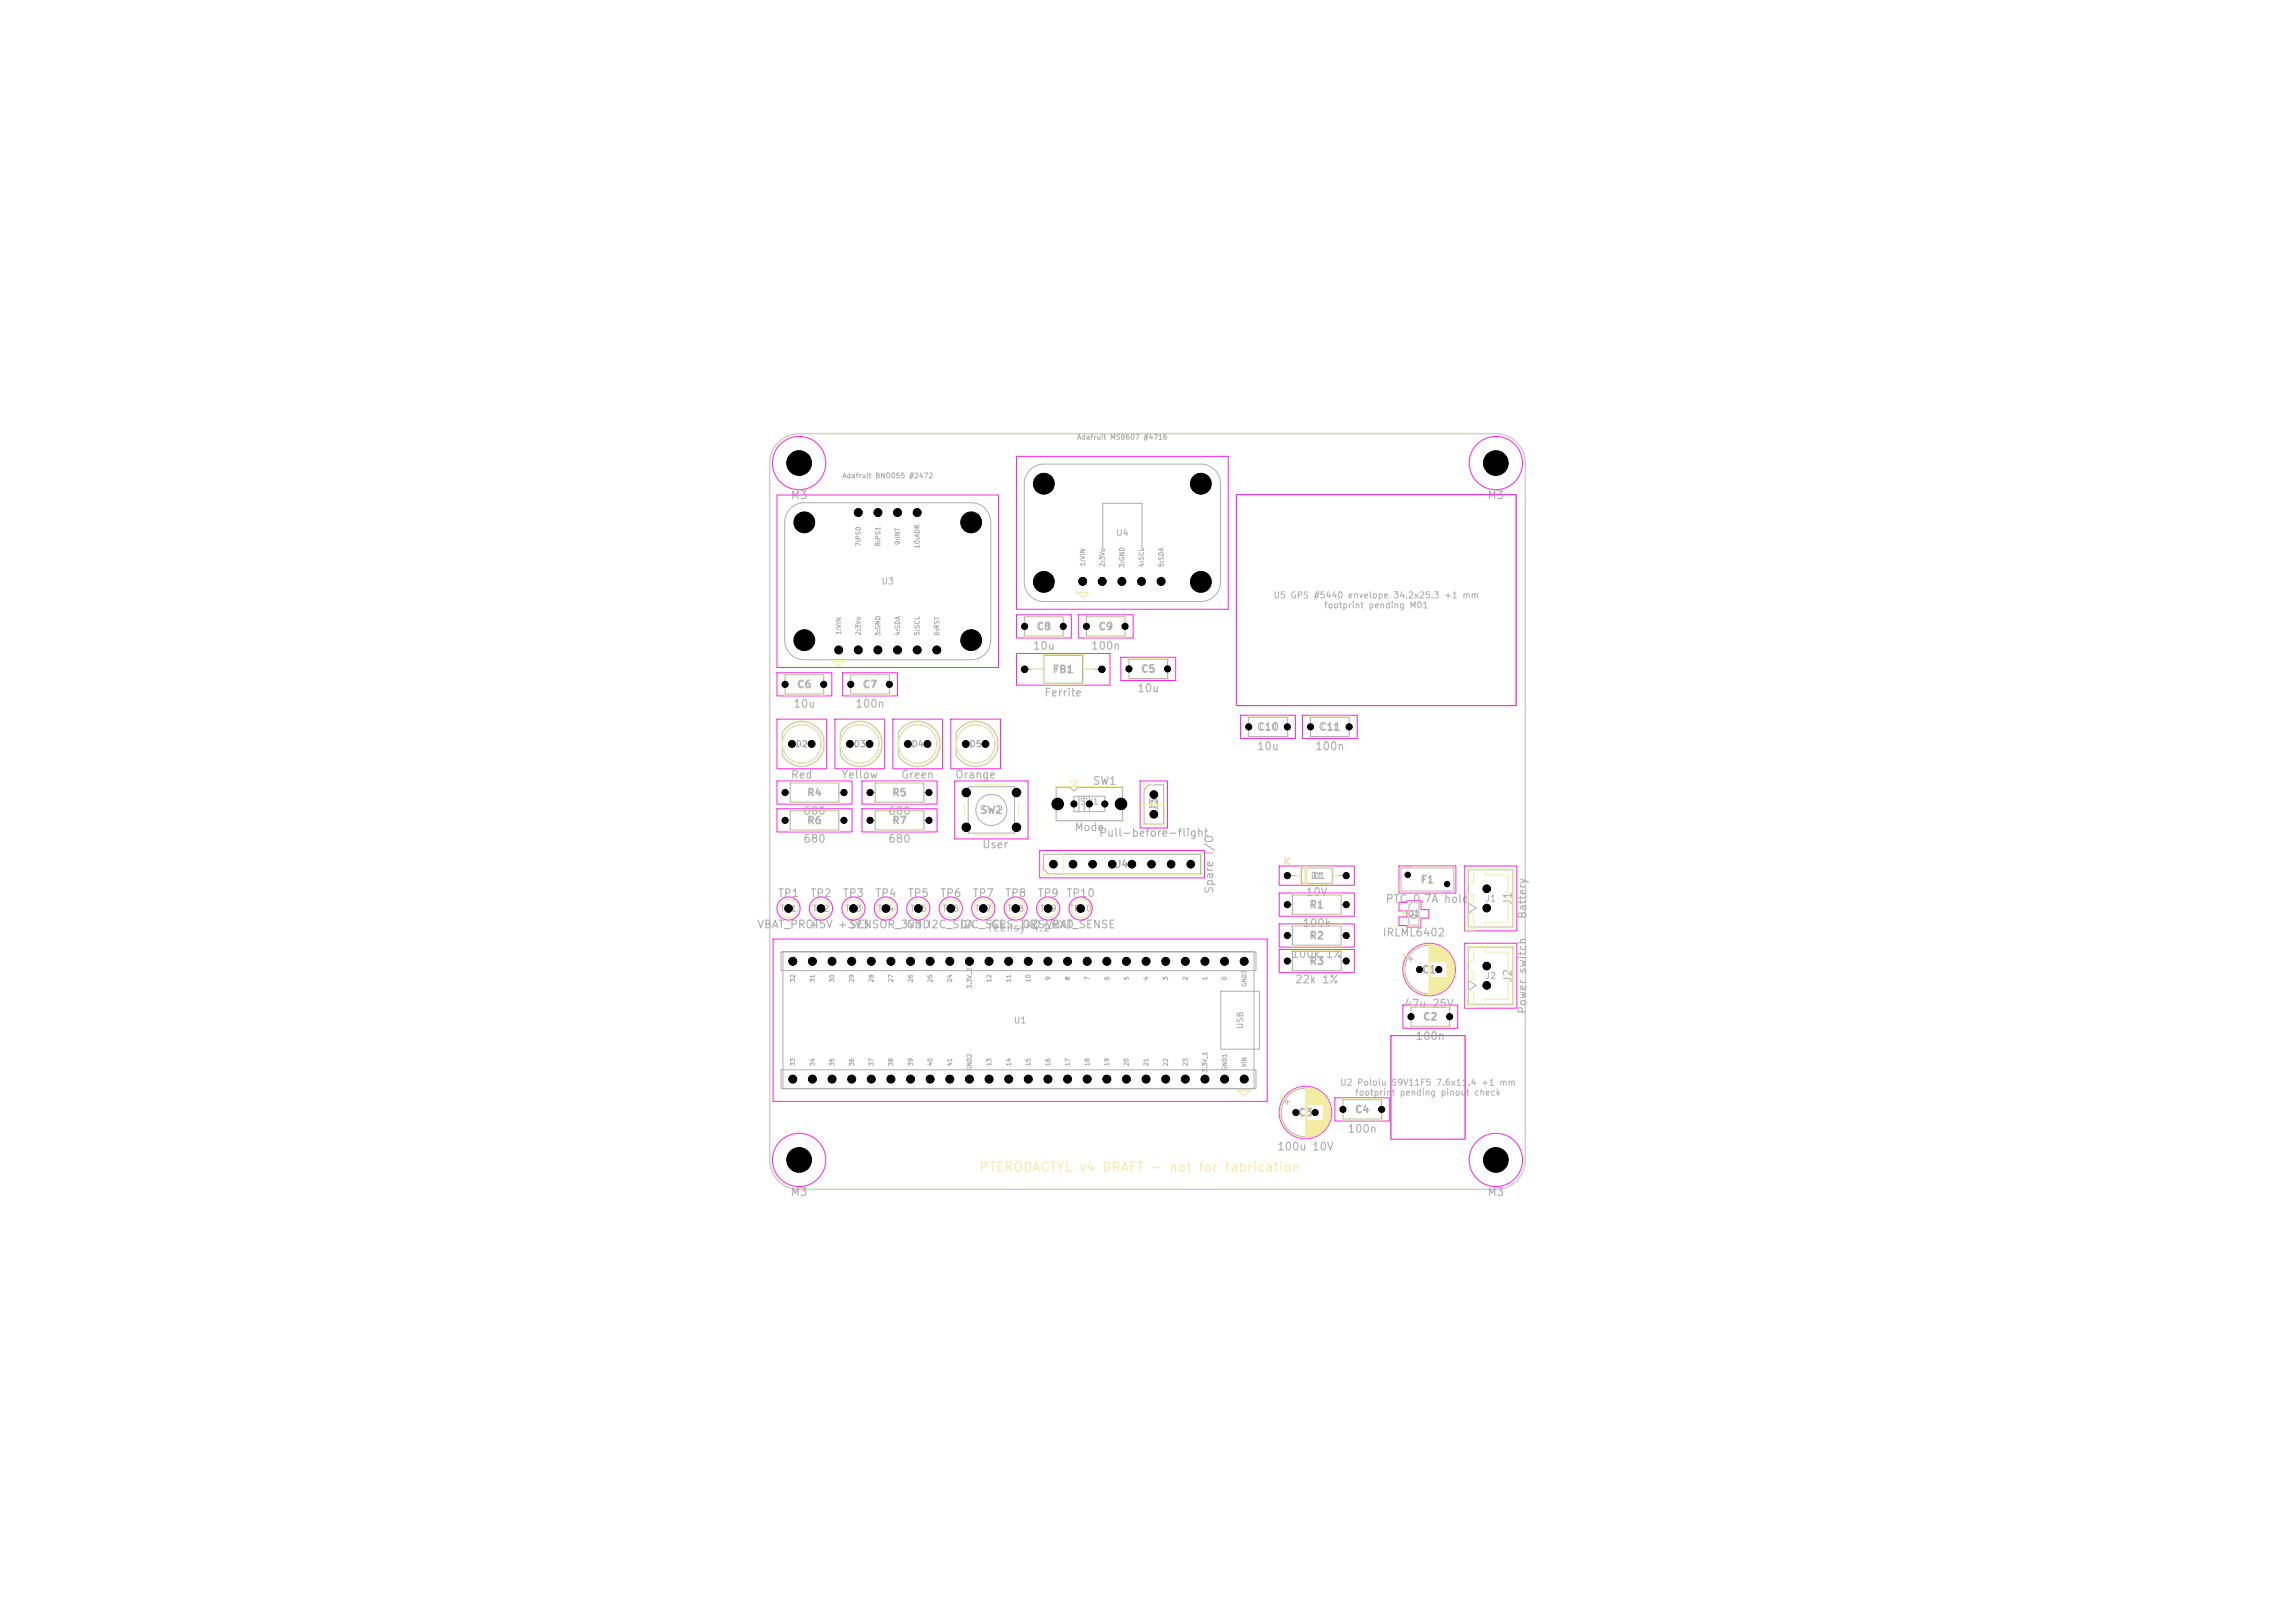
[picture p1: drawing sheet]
<svg xmlns="http://www.w3.org/2000/svg" width="297mm" height="210mm" viewBox="0 0 297 210" stroke-linecap="round" stroke-linejoin="round" font-family="sans-serif">
<defs><g id="words">
<text font-size="1.2" fill="#f2eda1" x="126.6" y="151.9">PTERODACTYL v4 DRAFT - not for fabrication</text>
<g font-size="1" fill="#afafaf">
<text x="102.3" y="64.8">M3</text>
<text x="192.4" y="64.8">M3</text>
<text x="134" y="81.8">C8</text>
<text x="142" y="81.8">C9</text>
<text x="103" y="89.3">C6</text>
<text x="111.5" y="89.3">C7</text>
<text x="133.6" y="84.3">10u</text>
<text x="136.1" y="87.4">FB1</text>
<text x="141.1" y="84.3">100n</text>
<text x="147.1" y="89.8">10u</text>
<text x="147.5" y="87.3">C5</text>
<text x="102.6" y="91.8">10u</text>
<text x="110.6" y="91.8">100n</text>
<text x="135.1" y="90.4">Ferrite</text>
<text x="162.5" y="94.8">C10</text>
<text x="170.5" y="94.8">C11</text>
<text x="102.3" y="101">Red</text>
<text x="108.8" y="101">Yellow</text>
<text x="116.5" y="101">Green</text>
<text x="123.5" y="101">Orange</text>
<text x="141.3" y="101.8">SW1</text>
<text x="162.6" y="97.3">10u</text>
<text x="170.1" y="97.3">100n</text>
<text x="103.9" y="105.7">680</text>
<text x="104.3" y="106.9">R6</text>
<text x="104.3" y="103.3">R4</text>
<text x="114.9" y="105.7">680</text>
<text x="115.3" y="103.3">R5</text>
<text x="115.3" y="106.9">R7</text>
<text x="126.7" y="105.6">SW2</text>
<text x="139" y="107.8">Mode</text>
<text x="150.1" y="105" transform="rotate(-90 150.1 105)">J3</text>
<text x="103.9" y="109.3">680</text>
<text x="114.9" y="109.3">680</text>
<text x="127" y="110">User</text>
<text x="142.2" y="108.5">Pull-before-flight</text>
<text x="144.3" y="112.6">J4</text>
<text x="166" y="112.3">K</text>
<text x="100.6" y="116.3">TP1</text>
<text x="104.8" y="116.3">TP2</text>
<text x="109" y="116.3">TP3</text>
<text x="113.2" y="116.3">TP4</text>
<text x="117.4" y="116.3">TP5</text>
<text x="121.6" y="116.3">TP6</text>
<text x="125.8" y="116.3">TP7</text>
<text x="130" y="116.3">TP8</text>
<text x="134.2" y="116.3">TP9</text>
<text x="137.9" y="116.3">TP10</text>
<text x="157.2" y="115.7" transform="rotate(-90 157.2 115.7)">Spare I/O</text>
<text x="168.9" y="116.2">10V</text>
<text x="169.3" y="117.8">R1</text>
<text x="179.2" y="117.1">PTC 0.7A hold</text>
<text x="183.7" y="114.6">F1</text>
<text x="195.9" y="117.2" transform="rotate(-90 195.9 117.2)">J1</text>
<text x="197.8" y="119" transform="rotate(-90 197.8 119)">Battery</text>
<text x="97.9" y="120.4">VBAT_PROT</text>
<text x="104.6" y="120.4">+5V +3V3</text>
<text x="109.8" y="120.4">SENSOR_3V3 I2C_SDA</text>
<text x="117.2" y="120.4">GND</text>
<text x="124.2" y="120.4">I2C_SCL</text>
<text x="127.7" y="120.8">Teensy 4.1</text>
<text x="128.1" y="120.4">GPS_TXD VBAT_SENSE</text>
<text x="132.2" y="120.4">GPS_RXD</text>
<text x="167" y="124.2">100k 1%</text>
<text x="168.5" y="120.2">100k</text>
<text x="169.3" y="121.8">R2</text>
<text x="169.3" y="125.1">R3</text>
<text x="178.9" y="121.4">IRLML6402</text>
<text x="167.5" y="127.5">22k 1%</text>
<text x="181.7" y="130.6">47u 25V</text>
<text x="183.9" y="126.2">C1</text>
<text x="195.9" y="127.2" transform="rotate(-90 195.9 127.2)">J2</text>
<text x="197.8" y="131.3" transform="rotate(-90 197.8 131.3)">Power switch</text>
<text x="183.1" y="134.8">100n</text>
<text x="184" y="132.3">C2</text>
<text x="165.2" y="149.1">100u 10V</text>
<text x="167.9" y="144.7">C3</text>
<text x="174.3" y="146.8">100n</text>
<text x="175.2" y="144.3">C4</text>
<text x="102.3" y="155">M3</text>
<text x="192.4" y="155">M3</text>
</g>
<g font-size=".8" fill="#afafaf">
<text x="144.4" y="69.5">U4</text>
<text x="114" y="75.8">U3</text>
<text x="164.7" y="77.6">U5 GPS #5440 envelope 34.2x25.3 +1 mm</text>
<text x="171.3" y="78.9">footprint pending M01</text>
<text x="102.9" y="96.9">D2</text>
<text x="110.4" y="96.9">D3</text>
<text x="117.9" y="96.9">D4</text>
<text x="125.4" y="96.9">D5</text>
<text x="139.7" y="104.3">SW1</text>
<text x="148.6" y="104.7">J3</text>
<text x="169.5" y="113.9">D1</text>
<text x="100.9" y="118.2">TP1</text>
<text x="105.1" y="118.2">TP2</text>
<text x="109.3" y="118.2">TP3</text>
<text x="113.5" y="118.2">TP4</text>
<text x="117.7" y="118.2">TP5</text>
<text x="121.9" y="118.2">TP6</text>
<text x="126.1" y="118.2">TP7</text>
<text x="130.3" y="118.2">TP8</text>
<text x="134.5" y="118.2">TP9</text>
<text x="138.3" y="118.2">TP10</text>
<text x="182.1" y="118.9">Q1</text>
<text x="192.2" y="116.9">J1</text>
<text x="192.2" y="126.9">J2</text>
<text x="131.1" y="132.6">U1</text>
<text x="161.1" y="133.2" transform="rotate(-90 161.1 133.2)">USB</text>
<text x="173.4" y="140.7">U2 Pololu S9V11F5 7.6x11.4 +1 mm</text>
<text x="175.3" y="142">footprint pending pinout check</text>
</g>
<g font-size=".7" fill="#afafaf">
<text x="139.3" y="57">Adafruit MS8607 #4716</text>
<text x="108.9" y="62">Adafruit BNO055 #2472</text>
<text x="183.5" y="119" transform="rotate(-90 183.5 119)">Q1</text>
</g>
<g font-size=".6" fill="#afafaf">
<text x="111.5" y="70.8" transform="rotate(-90 111.5 70.8)">7:PS0</text>
<text x="114.1" y="70.8" transform="rotate(-90 114.1 70.8)">8:PS1</text>
<text x="116.6" y="70.6" transform="rotate(-90 116.6 70.6)">9:INT</text>
<text x="119.1" y="71.1" transform="rotate(-90 119.1 71.1)">10:ADR</text>
<text x="140.6" y="73.3" transform="rotate(-90 140.6 73.3)">1:VIN</text>
<text x="143.1" y="73.4" transform="rotate(-90 143.1 73.4)">2:3Vo</text>
<text x="145.6" y="73.5" transform="rotate(-90 145.6 73.5)">3:GND</text>
<text x="148.2" y="73.4" transform="rotate(-90 148.2 73.4)">4:SCL</text>
<text x="150.7" y="73.5" transform="rotate(-90 150.7 73.5)">5:SDA</text>
<text x="109" y="82.2" transform="rotate(-90 109 82.2)">1:VIN</text>
<text x="111.5" y="82.3" transform="rotate(-90 111.5 82.3)">2:3Vo</text>
<text x="114.1" y="82.4" transform="rotate(-90 114.1 82.4)">3:GND</text>
<text x="116.6" y="82.3" transform="rotate(-90 116.6 82.3)">4:SDA</text>
<text x="119.1" y="82.3" transform="rotate(-90 119.1 82.3)">5:SCL</text>
<text x="121.7" y="82.3" transform="rotate(-90 121.7 82.3)">6:RST</text>
</g>
<g font-size=".5" fill="#afafaf">
<text x="103" y="127.2" transform="rotate(-90 103 127.2)">32</text>
<text x="105.6" y="127.2" transform="rotate(-90 105.6 127.2)">31</text>
<text x="108.1" y="127.2" transform="rotate(-90 108.1 127.2)">30</text>
<text x="110.6" y="127.2" transform="rotate(-90 110.6 127.2)">29</text>
<text x="113.2" y="127.2" transform="rotate(-90 113.2 127.2)">28</text>
<text x="115.7" y="127.2" transform="rotate(-90 115.7 127.2)">27</text>
<text x="118.3" y="127.2" transform="rotate(-90 118.3 127.2)">26</text>
<text x="120.8" y="127.2" transform="rotate(-90 120.8 127.2)">25</text>
<text x="123.3" y="127.2" transform="rotate(-90 123.3 127.2)">24</text>
<text x="125.9" y="128" transform="rotate(-90 125.9 128)">3.3V_2</text>
<text x="128.4" y="127.2" transform="rotate(-90 128.4 127.2)">12</text>
<text x="131" y="127.2" transform="rotate(-90 131 127.2)">11</text>
<text x="133.5" y="127.2" transform="rotate(-90 133.5 127.2)">10</text>
<text x="136" y="126.9" transform="rotate(-90 136 126.9)">9</text>
<text x="138.6" y="126.9" transform="rotate(-90 138.6 126.9)">8</text>
<text x="141.1" y="126.9" transform="rotate(-90 141.1 126.9)">7</text>
<text x="143.7" y="126.9" transform="rotate(-90 143.7 126.9)">6</text>
<text x="146.2" y="126.9" transform="rotate(-90 146.2 126.9)">5</text>
<text x="148.7" y="126.9" transform="rotate(-90 148.7 126.9)">4</text>
<text x="151.3" y="126.9" transform="rotate(-90 151.3 126.9)">3</text>
<text x="153.8" y="126.9" transform="rotate(-90 153.8 126.9)">2</text>
<text x="156.4" y="126.9" transform="rotate(-90 156.4 126.9)">1</text>
<text x="158.9" y="126.9" transform="rotate(-90 158.9 126.9)">0</text>
<text x="161.4" y="127.7" transform="rotate(-90 161.4 127.7)">GND3</text>
<text x="103" y="138" transform="rotate(-90 103 138)">33</text>
<text x="105.6" y="138" transform="rotate(-90 105.6 138)">34</text>
<text x="108.1" y="138" transform="rotate(-90 108.1 138)">35</text>
<text x="110.6" y="138" transform="rotate(-90 110.6 138)">36</text>
<text x="113.2" y="138" transform="rotate(-90 113.2 138)">37</text>
<text x="115.7" y="138" transform="rotate(-90 115.7 138)">38</text>
<text x="118.3" y="138" transform="rotate(-90 118.3 138)">39</text>
<text x="120.8" y="138" transform="rotate(-90 120.8 138)">40</text>
<text x="123.3" y="138" transform="rotate(-90 123.3 138)">41</text>
<text x="125.9" y="138.6" transform="rotate(-90 125.9 138.6)">GND2</text>
<text x="128.4" y="138" transform="rotate(-90 128.4 138)">13</text>
<text x="131" y="138" transform="rotate(-90 131 138)">14</text>
<text x="133.5" y="138" transform="rotate(-90 133.5 138)">15</text>
<text x="136" y="138" transform="rotate(-90 136 138)">16</text>
<text x="138.6" y="138" transform="rotate(-90 138.6 138)">17</text>
<text x="141.1" y="138" transform="rotate(-90 141.1 138)">18</text>
<text x="143.7" y="138" transform="rotate(-90 143.7 138)">19</text>
<text x="146.2" y="138" transform="rotate(-90 146.2 138)">20</text>
<text x="148.7" y="138" transform="rotate(-90 148.7 138)">21</text>
<text x="151.3" y="138" transform="rotate(-90 151.3 138)">22</text>
<text x="153.8" y="138" transform="rotate(-90 153.8 138)">23</text>
<text x="156.4" y="138.8" transform="rotate(-90 156.4 138.8)">3.3V_1</text>
<text x="158.9" y="138.6" transform="rotate(-90 158.9 138.6)">GND1</text>
<text x="161.4" y="138.1" transform="rotate(-90 161.4 138.1)">VIN</text>
</g>
</g></defs>
<path d="M100.7 57.2a3.8 3.8 0 0 1 2.7-1.1h90.2a3.8 3.8 0 0 1 3.8 3.8v90.2a3.8 3.8 0 0 1-3.8 3.8h-90.2a3.8 3.8 0 0 1-3.8-3.8v-90.2a3.8 3.8 0 0 1 1.1-2.7z" fill="none" stroke="#d0d2cd" stroke-width=".2"/>
<g fill="none" stroke="#afafaf" stroke-width=".13">
<path d="M102.3 65.8a2.54 2.54 0 0 1 1.8-.7h21.6a2.54 2.54 0 0 1 2.5 2.5v15.2a2.54 2.54 0 0 1-2.5 2.6h-21.6a2.54 2.54 0 0 1-2.6-2.6v-15.2a2.54 2.54 0 0 1 .8-1.8zM132.6 79.8h5v2.5h-5zM133.3 60.8a2.54 2.54 0 0 1 1.8-.7h20.3a2.54 2.54 0 0 1 2.5 2.5v12.7a2.54 2.54 0 0 1-2.5 2.5h-20.3a2.54 2.54 0 0 1-2.6-2.5v-12.7a2.54 2.54 0 0 1 .8-1.8zM140.6 79.8h5v2.5h-5zM142.7 71v-5.9h5.1v6M160 64h36.2v27.3h-36.2zM101.6 87.3h5v2.5h-5zM101.7 94.2a2.9 2.9 0 0 1 4.3 .2 2.9 2.9 0 0 1-.6 4.2 2.9 2.9 0 0 1-4.1-.9v-2.9zM109.2 94.2a2.9 2.9 0 0 1 4.3 .2 2.9 2.9 0 0 1-.6 4.2 2.9 2.9 0 0 1-4.1-.9v-2.9zM110.1 87.3h5v2.5h-5zM116.7 94.2a2.9 2.9 0 0 1 4.3 .2 2.9 2.9 0 0 1-.6 4.2 2.9 2.9 0 0 1-4.1-.9v-2.9zM124.2 94.2a2.9 2.9 0 0 1 4.3 .2 2.9 2.9 0 0 1-.6 4.2 2.9 2.9 0 0 1-4.1-.9v-2.9z"/>
<path d="M132.6 86.6h2.5M135.1 84.8h5v3.6h-5zM140.1 86.6h2.5M146.1 85.3h5v2.5h-5zM161.6 92.8h5v2.5h-5zM169.6 92.8h5v2.5h-5zM101.6 102.6h.7M101.6 106.2h.7M102.3 104.9h6.3v2.5h-6.3zM102.3 101.3h6.3v2.5h-6.3zM108.6 102.6h.6M108.6 106.2h.6"/>
<path d="M112.6 102.6h.7M112.6 106.2h.7M113.3 101.3h6.3v2.5h-6.3zM113.3 104.9h6.3v2.5h-6.3zM119.6 102.6h.6M119.6 106.2h.6M125.3 101.8h6v6h-6zM135 110.6h20.4v2.5h-19.7l-.7-.6zM136.7 101.9h1.8l.5 .5 .5-.5h5.8v4.3h-8.6zM139 103h4v2h-4zM139.6 103v2M140.3 103v2"/>
<path d="M141 103v2M148 102.2l.7-.6h1.9v5h-2.6zM166.6 113.3h1.8M166.6 117.1h.7M167.3 119.8h6.3v2.5h-6.3zM167.3 115.8h6.3v2.5h-6.3zM168.4 112.3h4v2h-4zM168.9 112.3v2M169 112.3v2M169.1 112.3v2M172.4 113.3h1.8M173.6 117.1h.6"/>
<path d="M181.3 112.3h6.9v3h-6.9zM182.7 116.8h.9v2.9h-1.3v-2.6zM190 112.6h5.8v7.4h-5.8zM190 116.9l1 .6-1 .6M101.1 123.2h61.4v2.4h-61.4zM101.1 138.4h61.4v2.4h-61.4zM101.3 123.1h61v17.8h-61zM158 128.3h5v7.5h-5zM166.6 121.1h.7M166.6 124.4h.7M167.3 123.1h6.3v2.5h-6.3zM173.6 121.1h.6"/>
<path d="M173.6 124.4h.6M180 134h9.6v13.4h-9.6zM182.3 124.1h.6M182.6 123.8v.6M182.6 130.3h5v2.5h-5zM190 122.6h5.8v7.4h-5.8zM190 126.9l1 .6-1 .6M166.3 142.6h.6M166.6 142.3v.6M173.8 142.3h5v2.5h-5z"/>
<circle cx="103.8" cy="96.3" r="2.5"/>
<circle cx="111.3" cy="96.3" r="2.5"/>
<circle cx="118.8" cy="96.3" r="2.5"/>
<circle cx="126.3" cy="96.3" r="2.5"/>
<circle cx="128.3" cy="104.8" r="2.02"/>
<circle cx="184.9" cy="125.5" r="3.1"/>
<circle cx="168.9" cy="144" r="3.2"/>
</g>
<g fill="none" stroke="#ff26e2" stroke-width=".13">
<path d="M131.5 59.1h27.4v19.7h-27.4zM100.5 64.1h28.7v22.3h-28.7zM131.5 79.6h7.1v3h-7.1zM139.5 79.6h7.1v3h-7.1zM160 64h36.2v27.3h-36.2zM100.5 93.1h6.5v6.4h-6.5zM100.5 87.1h7.1v3h-7.1zM108 93.1h6.5v6.4h-6.5zM109 87.1h7.1v3h-7.1zM115.5 93.1h6.5v6.4h-6.5zM123 93.1h6.5v6.4h-6.5zM131.5 84.6h12.1v4.1h-12.1z"/>
<path d="M145 85.1h7.1v3h-7.1zM160.5 92.6h7.1v3h-7.1zM168.5 92.6h7.1v3h-7.1zM100.5 104.7h9.8v3h-9.8zM100.5 101.1h9.8v3h-9.8zM111.5 101.1h9.8v3h-9.8zM111.5 104.7h9.8v3h-9.8zM123.5 101.1h9.5v7.5h-9.5zM134.5 110.1h21.4v3.5h-21.4zM147.5 101.1h3.6v6h-3.6zM165.5 119.6h9.8v3h-9.8zM165.5 112.1h9.8v2.5h-9.8z"/>
<path d="M165.5 115.6h9.8v3h-9.8zM181 112.1h7.4v3.5h-7.4zM181 116.8h1.1v-.2h1.8v1.1h1v1.1h-1v1.2h-1.8v-.2h-1.1v-1.2h1.1v-.7h-1.1zM189.5 112.1h6.8v8.4h-6.8zM100 121.5h64v21h-64zM165.5 122.9h9.8v3h-9.8zM180 134h9.6v13.4h-9.6zM181.5 130.1h7.1v3h-7.1zM189.5 122.1h6.8v8.4h-6.8zM172.7 142.1h7.1v3h-7.1z"/>
<circle cx="103.4" cy="59.9" r="3.4"/>
<circle cx="193.6" cy="59.9" r="3.4"/>
<circle cx="102" cy="117.6" r="1.5"/>
<circle cx="106.2" cy="117.6" r="1.5"/>
<circle cx="110.4" cy="117.6" r="1.5"/>
<circle cx="114.6" cy="117.6" r="1.5"/>
<circle cx="118.8" cy="117.6" r="1.5"/>
<circle cx="123" cy="117.6" r="1.5"/>
<circle cx="127.2" cy="117.6" r="1.5"/>
<circle cx="131.4" cy="117.6" r="1.5"/>
<circle cx="135.6" cy="117.6" r="1.5"/>
<circle cx="139.8" cy="117.6" r="1.5"/>
<circle cx="184.9" cy="125.5" r="3.4"/>
<circle cx="103.4" cy="150.1" r="3.4"/>
<circle cx="168.9" cy="144" r="3.4"/>
<circle cx="193.6" cy="150.1" r="3.4"/>
</g>
<g fill="none" stroke="#f2eda1" stroke-width=".13">
<path d="M109.1 94.1a2.99 2.99 0 0 1 4.4 .2 2.99 2.99 0 0 1-.5 4.4 2.99 2.99 0 0 1-4.3-.9v-3.1zM133.6 86.6h1.4M135 84.7h5.2v3.8h-5.2zM140.2 86.6h1.4M146 85.5v-.3h5.2v.3M146 87.6v.3h5.2v-.3M169.5 93v-.3h5.2v.3M169.5 95.1v.3h5.2v-.3M113.1 101.5v-.3h6.6v.3M113.1 103.6v.3h6.6v-.3M134.9 111.8v1.4h1.4M137.6 110.4h17.9v2.8h-17.9z"/>
<path d="M147.9 104.1h2.8v2.6h-2.8zM149.3 101.4h-1.4v1.4M167.6 113.3h.7M168.3 112.2h4.2v2.2h-4.2zM168.9 112.2v2.2M169 112.2v2.2M169.1 112.2v2.2M172.5 113.3h.7M181.7 117.9l.2 .3h-.5zM182.2 116.7h1.5v1M182.2 117.9v.7M183.7 118.8v1h-1.5"/>
<path d="M189.6 119.1v1.3h1.3M189.9 112.4h6v7.7h-6zM189.9 112.5h.8v1.8h-.8zM189.9 115.8h.8v1h-.8zM189.9 118.3h.8v1.8h-.8zM192.2 112.5v.7h2.9v6.1h-2.9v.8M167.1 120v-.3h6.6v.3M167.1 122.1v.3h6.6v-.3M167.1 123.3v-.3h6.6v.3M167.1 125.4v.3h6.6v-.3M165.4 142.1h.7M165.8 141.8v.6"/>
<path d="M168.9 140.7v6.5M169 140.7v6.5M169.1 140.7v6.5M169.2 140.7v2.2M169.2 145v2.2M169.3 140.7v2.2M169.3 145v2.2M169.4 140.8v2.1M169.4 145v2.2M169.4 145v2.1M169.5 140.8v2.1M169.5 145v2.1"/>
<path d="M169.6 140.8v2.1M169.6 145v2.1M169.7 140.8v2.1M169.7 145v2.1M169.8 140.8v2.1M169.8 145v2.1M169.9 140.9v2M169.9 145v2.1M169.9 145v2M170 140.9v2M170 145v2M170.1 140.9v2"/>
<path d="M170.1 145v2M170.1 141v1.9M170.2 141v1.9M170.2 145v1.9M170.3 141v1.9M170.3 145v1.9M170.4 141.1v1.8M170.4 145v1.9M170.4 145v1.8M170.5 141.1v1.8M170.5 145v1.8M170.6 141.2v1.7"/>
<path d="M170.6 145v1.7M170.7 141.2v1.7M170.7 145v1.7M170.7 141.3v1.6M170.7 145v1.6M170.8 141.3v1.6M170.8 145v1.6M170.9 141.3v1.6M170.9 145v1.6M170.9 141.4v1.5M170.9 145v1.5M171 141.4v1.5"/>
<path d="M171 145v1.5M171 141.5v1.4M171 145v1.4M171.1 141.5v1.4M171.1 145v1.4M171.1 141.6v1.3M171.1 145v1.3M171.2 141.6v1.3M171.2 145v1.3M171.2 141.7v1.2M171.3 141.7v4.5M171.3 141.8v4.3"/>
<path d="M171.4 141.8v4.3M171.4 141.9v4.1M171.5 141.9v4.1M171.5 142v3.9M171.6 142.1v3.7M171.7 142.2v3.5M171.7 142.3v3.3M171.8 142.4v3.1M171.9 142.5v2.9M171.9 142.6v2.7M171.9 142.7v2.5M172 142.8v2.3"/>
<path d="M172 142.9v2.1M172.1 143v1.9M172.1 143.2v1.6M172.1 143.3v1.3M172.2 143.6v.8M173.7 142.5v-.3h5.2v.3M173.7 144.6v.3h5.2v-.3"/>
<circle cx="111.3" cy="96.3" r="2.5"/>
<circle cx="118.8" cy="117.6" r="1.2"/>
<circle cx="127.2" cy="117.6" r="1.2"/>
<circle cx="131.4" cy="117.6" r="1.2"/>
<circle cx="135.6" cy="117.6" r="1.2"/>
<circle cx="168.9" cy="144" r="3.3"/>
</g>
<path d="M139.3 76.6h1.6l-.8 .7zM107.7 85.5h1.6l-.8 .7zM160.2 141.1h1.6l-.8 .7z" fill="none" stroke="#f2eda1" stroke-width=".15"/>
<path d="M181.7 117.9l.2 .3h-.5z" fill="#f2eda1"/>
<g fill="none" stroke="#f2eda1" stroke-width=".13">
<path d="M101.5 87.5v-.3h5.2v.3M101.5 89.6v.3h5.2v-.3M101.6 94.1a2.99 2.99 0 0 1 4.4 .2 2.99 2.99 0 0 1-.5 4.4 2.99 2.99 0 0 1-4.3-.9v-3.1zM110 87.5v-.3h5.2v.3M110 89.6v.3h5.2v-.3M116.6 94.1a2.99 2.99 0 0 1 4.4 .2 2.99 2.99 0 0 1-.5 4.4 2.99 2.99 0 0 1-4.3-.9v-3.1zM124.1 94.1a2.99 2.99 0 0 1 4.4 .2 2.99 2.99 0 0 1-.5 4.4 2.99 2.99 0 0 1-4.3-.9v-3.1zM132.5 80v-.3h5.2v.3M132.5 82.1v.3h5.2v-.3M140.5 80v-.3h5.2v.3M140.5 82.1v.3h5.2v-.3M161.5 93v-.3h5.2v.3"/>
<path d="M161.5 95.1v.3h5.2v-.3M102.1 105.1v-.3h6.6v.3M102.1 101.5v-.3h6.6v.3M102.1 103.6v.3h6.6v-.3M102.1 107.2v.3h6.6v-.3M113.1 105.1v-.3h6.6v.3M113.1 107.2v.3h6.6v-.3M124.8 104.1v1.5M126 108.1h4.5M126 101.6h4.5M131.8 104.1v1.5M136.6 102.1v-.3h8.8v.3"/>
<path d="M136.6 106v.3h8.8v-.3M138.5 101.1h1l-.5 .5zM167.1 116v-.3h6.6v.3M167.1 118.1v.3h6.6v-.3M181.2 113.8v1.6h5.5M181.6 112.2h-.4v.4M182.8 112.2h5.5v1.6M188.3 115v.4h-.4M181.4 123.6h.7M181.8 123.3v.6M182.5 130.5v-.3h5.2v.3M182.5 132.6v.3h5.2v-.3"/>
<path d="M184.9 122.2v6.5M185 122.2v6.5M185.1 122.2v6.5M185.2 122.2v2.2M185.2 126.5v2.2M185.3 122.2v2.2M185.3 126.5v2.2M185.4 122.3v2.1M185.4 126.5v2.2M185.4 126.5v2.1M185.5 122.3v2.1M185.5 126.5v2.1"/>
<path d="M185.6 122.3v2.1M185.6 126.5v2.1M185.7 122.3v2.1M185.7 126.5v2.1M185.8 122.3v2.1M185.8 126.5v2.1M185.9 122.4v2M185.9 126.5v2.1M185.9 126.5v2M186 122.4v2M186 126.5v2M186.1 122.4v2"/>
<path d="M186.1 126.5v2M186.1 122.5v1.9M186.2 122.5v1.9M186.2 126.5v1.9M186.3 122.5v1.9M186.3 126.5v1.9M186.4 122.6v1.8M186.4 126.5v1.9M186.4 126.5v1.8M186.5 122.6v1.8M186.5 126.5v1.8M186.6 122.7v1.7"/>
<path d="M186.6 126.5v1.7M186.7 122.7v1.7M186.7 126.5v1.7M186.7 122.8v1.6M186.7 126.5v1.6M186.8 122.8v1.6M186.8 126.5v1.6M186.9 122.8v1.6M186.9 126.5v1.6M186.9 122.9v1.5M186.9 126.5v1.5M187 122.9v1.5"/>
<path d="M187 126.5v1.5M187 123v1.4M187 126.5v1.4M187.1 123v1.4M187.1 126.5v1.4M187.1 123.1v1.3M187.1 126.5v1.3M187.2 123.1v1.3M187.2 126.5v1.3M187.2 123.2v1.2M187.3 123.2v4.5M187.3 123.3v4.3"/>
<path d="M187.4 123.3v4.3M187.4 123.4v4.1M187.5 123.4v4.1M187.5 123.5v3.9M187.6 123.6v3.7M187.7 123.7v3.5M187.7 123.8v3.3M187.8 123.9v3.1M187.9 124v2.9M187.9 124.1v2.7M187.9 124.2v2.5M188 124.3v2.3"/>
<path d="M188 124.4v2.1M188.1 124.5v1.9M188.1 124.7v1.6M188.1 124.8v1.3M188.2 125.1v.8M189.6 129.1v1.3h1.3M189.9 122.4h6v7.7h-6zM189.9 122.5h.8v1.8h-.8zM189.9 125.8h.8v1h-.8zM189.9 128.3h.8v1.8h-.8zM192.2 122.5v.7h2.9v6.1h-2.9v.8"/>
<circle cx="103.8" cy="96.3" r="2.5"/>
<circle cx="118.8" cy="96.3" r="2.5"/>
<circle cx="126.3" cy="96.3" r="2.5"/>
<circle cx="102" cy="117.6" r="1.2"/>
<circle cx="106.2" cy="117.6" r="1.2"/>
<circle cx="110.4" cy="117.6" r="1.2"/>
<circle cx="114.6" cy="117.6" r="1.2"/>
<circle cx="123" cy="117.6" r="1.2"/>
<circle cx="139.8" cy="117.6" r="1.2"/>
<circle cx="184.9" cy="125.5" r="3.3"/>
</g>
<g fill="#000" stroke="#000" stroke-width=".13">
<circle cx="103.4" cy="59.9" r="1.6"/>
<circle cx="193.6" cy="59.9" r="1.6"/>
<circle cx="104.1" cy="67.6" r="1.35"/>
<circle cx="111.1" cy="66.3" r=".52"/>
<circle cx="113.6" cy="66.3" r=".52"/>
<circle cx="116.2" cy="66.3" r=".52"/>
<circle cx="118.7" cy="66.3" r=".52"/>
<circle cx="125.7" cy="67.6" r="1.35"/>
<circle cx="135.1" cy="62.6" r="1.35"/>
<circle cx="135.1" cy="75.3" r="1.35"/>
<circle cx="140.1" cy="75.2" r=".52"/>
<circle cx="142.6" cy="75.2" r=".52"/>
<circle cx="145.2" cy="75.2" r=".52"/>
<circle cx="147.7" cy="75.2" r=".52"/>
<circle cx="150.3" cy="75.2" r=".52"/>
<circle cx="155.4" cy="75.3" r="1.35"/>
<circle cx="155.4" cy="62.6" r="1.35"/>
<circle cx="101.6" cy="88.6" r=".4"/>
<circle cx="102.5" cy="96.3" r=".45"/>
<circle cx="104.1" cy="82.8" r="1.35"/>
<circle cx="105" cy="96.3" r=".45"/>
<circle cx="106.6" cy="88.6" r=".4"/>
<circle cx="108.5" cy="84.1" r=".52"/>
<circle cx="110" cy="96.3" r=".45"/>
<circle cx="110.1" cy="88.6" r=".4"/>
<circle cx="111.1" cy="84.1" r=".52"/>
<circle cx="112.5" cy="96.3" r=".45"/>
<circle cx="113.6" cy="84.1" r=".52"/>
<circle cx="115.1" cy="88.6" r=".4"/>
<circle cx="116.2" cy="84.1" r=".52"/>
<circle cx="117.5" cy="96.3" r=".45"/>
<circle cx="118.7" cy="84.1" r=".52"/>
<circle cx="120" cy="96.3" r=".45"/>
<circle cx="121.2" cy="84.1" r=".52"/>
<circle cx="125" cy="96.3" r=".45"/>
<circle cx="125.7" cy="82.8" r="1.35"/>
<circle cx="127.5" cy="96.3" r=".45"/>
<circle cx="132.6" cy="86.6" r=".42"/>
<circle cx="132.6" cy="81.1" r=".4"/>
<circle cx="137.6" cy="81.1" r=".4"/>
<circle cx="140.6" cy="81.1" r=".4"/>
<circle cx="142.6" cy="86.6" r=".42"/>
<circle cx="145.6" cy="81.1" r=".4"/>
<circle cx="146.1" cy="86.6" r=".4"/>
<circle cx="151.1" cy="86.6" r=".4"/>
<circle cx="161.6" cy="94.1" r=".4"/>
<circle cx="166.6" cy="94.1" r=".4"/>
<circle cx="169.6" cy="94.1" r=".4"/>
<circle cx="174.6" cy="94.1" r=".4"/>
<circle cx="101.6" cy="106.2" r=".4"/>
<circle cx="101.6" cy="102.6" r=".4"/>
<circle cx="102" cy="117.6" r=".5"/>
<circle cx="106.2" cy="117.6" r=".5"/>
<circle cx="109.2" cy="106.2" r=".4"/>
<circle cx="109.2" cy="102.6" r=".4"/>
<circle cx="110.4" cy="117.6" r=".5"/>
<circle cx="112.6" cy="102.6" r=".4"/>
<circle cx="112.6" cy="106.2" r=".4"/>
<circle cx="114.6" cy="117.6" r=".5"/>
<circle cx="118.8" cy="117.6" r=".5"/>
<circle cx="120.2" cy="106.2" r=".4"/>
<circle cx="120.2" cy="102.6" r=".4"/>
<circle cx="123" cy="117.6" r=".5"/>
<circle cx="125" cy="102.6" r=".55"/>
<circle cx="125" cy="107.1" r=".55"/>
<circle cx="127.2" cy="117.6" r=".5"/>
<circle cx="131.4" cy="117.6" r=".5"/>
<circle cx="131.5" cy="102.6" r=".55"/>
<circle cx="131.5" cy="107.1" r=".55"/>
<circle cx="135.6" cy="117.6" r=".5"/>
<circle cx="136.3" cy="111.8" r=".5"/>
<circle cx="136.9" cy="104" r=".75"/>
<circle cx="138.9" cy="111.8" r=".5"/>
<circle cx="139" cy="104" r=".4"/>
<circle cx="139.8" cy="117.6" r=".5"/>
<circle cx="141" cy="104" r=".4"/>
<circle cx="141.4" cy="111.8" r=".5"/>
<circle cx="143" cy="104" r=".4"/>
<circle cx="143.9" cy="111.8" r=".5"/>
<circle cx="145.1" cy="104" r=".75"/>
<circle cx="146.5" cy="111.8" r=".5"/>
<circle cx="149" cy="111.8" r=".5"/>
<circle cx="149.3" cy="105.4" r=".5"/>
<circle cx="149.3" cy="102.8" r=".5"/>
<circle cx="151.6" cy="111.8" r=".5"/>
<circle cx="154.1" cy="111.8" r=".5"/>
<circle cx="166.6" cy="117.1" r=".4"/>
<circle cx="166.6" cy="113.3" r=".4"/>
<circle cx="174.2" cy="117.1" r=".4"/>
<circle cx="174.2" cy="113.3" r=".4"/>
<circle cx="182.2" cy="113.2" r=".35"/>
<circle cx="187.3" cy="114.4" r=".36"/>
<circle cx="192.4" cy="115" r=".5"/>
<circle cx="192.4" cy="117.5" r=".5"/>
<circle cx="102.6" cy="124.4" r=".52"/>
<circle cx="102.6" cy="139.6" r=".52"/>
<circle cx="105.1" cy="124.4" r=".52"/>
<circle cx="105.1" cy="139.6" r=".52"/>
<circle cx="107.7" cy="139.6" r=".52"/>
<circle cx="107.7" cy="124.4" r=".52"/>
<circle cx="110.2" cy="139.6" r=".52"/>
<circle cx="110.2" cy="124.4" r=".52"/>
<circle cx="112.8" cy="124.4" r=".52"/>
<circle cx="112.8" cy="139.6" r=".52"/>
<circle cx="115.3" cy="124.4" r=".52"/>
<circle cx="115.3" cy="139.6" r=".52"/>
<circle cx="117.8" cy="124.4" r=".52"/>
<circle cx="117.8" cy="139.6" r=".52"/>
<circle cx="120.4" cy="124.4" r=".52"/>
<circle cx="120.4" cy="139.6" r=".52"/>
<circle cx="122.9" cy="139.6" r=".52"/>
<circle cx="122.9" cy="124.4" r=".52"/>
<circle cx="125.5" cy="139.6" r=".52"/>
<circle cx="125.5" cy="124.4" r=".52"/>
<circle cx="128" cy="124.4" r=".52"/>
<circle cx="128" cy="139.6" r=".52"/>
<circle cx="130.5" cy="139.6" r=".52"/>
<circle cx="130.5" cy="124.4" r=".52"/>
<circle cx="133.1" cy="139.6" r=".52"/>
<circle cx="133.1" cy="124.4" r=".52"/>
<circle cx="135.6" cy="139.6" r=".52"/>
<circle cx="135.6" cy="124.4" r=".52"/>
<circle cx="138.2" cy="139.6" r=".52"/>
<circle cx="138.2" cy="124.4" r=".52"/>
<circle cx="140.7" cy="124.4" r=".52"/>
<circle cx="140.7" cy="139.6" r=".52"/>
<circle cx="143.2" cy="139.6" r=".52"/>
<circle cx="143.2" cy="124.4" r=".52"/>
<circle cx="145.8" cy="139.6" r=".52"/>
<circle cx="145.8" cy="124.4" r=".52"/>
<circle cx="148.3" cy="124.4" r=".52"/>
<circle cx="148.3" cy="139.6" r=".52"/>
<circle cx="150.9" cy="139.6" r=".52"/>
<circle cx="150.9" cy="124.4" r=".52"/>
<circle cx="153.4" cy="124.4" r=".52"/>
<circle cx="153.4" cy="139.6" r=".52"/>
<circle cx="155.9" cy="139.6" r=".52"/>
<circle cx="155.9" cy="124.4" r=".52"/>
<circle cx="158.5" cy="139.6" r=".52"/>
<circle cx="158.5" cy="124.4" r=".52"/>
<circle cx="161" cy="124.4" r=".52"/>
<circle cx="161" cy="139.6" r=".52"/>
<circle cx="166.6" cy="121.1" r=".4"/>
<circle cx="166.6" cy="124.4" r=".4"/>
<circle cx="174.2" cy="121.1" r=".4"/>
<circle cx="174.2" cy="124.4" r=".4"/>
<circle cx="182.6" cy="131.6" r=".4"/>
<circle cx="183.7" cy="125.5" r=".4"/>
<circle cx="186.2" cy="125.5" r=".4"/>
<circle cx="187.6" cy="131.6" r=".4"/>
<circle cx="192.4" cy="125" r=".5"/>
<circle cx="192.4" cy="127.5" r=".5"/>
<circle cx="103.4" cy="150.1" r="1.6"/>
<circle cx="167.7" cy="144" r=".4"/>
<circle cx="170.2" cy="144" r=".4"/>
<circle cx="173.8" cy="143.6" r=".4"/>
<circle cx="178.8" cy="143.6" r=".4"/>
<circle cx="193.6" cy="150.1" r="1.6"/>
</g>
<use href="#words"/>
</svg>
